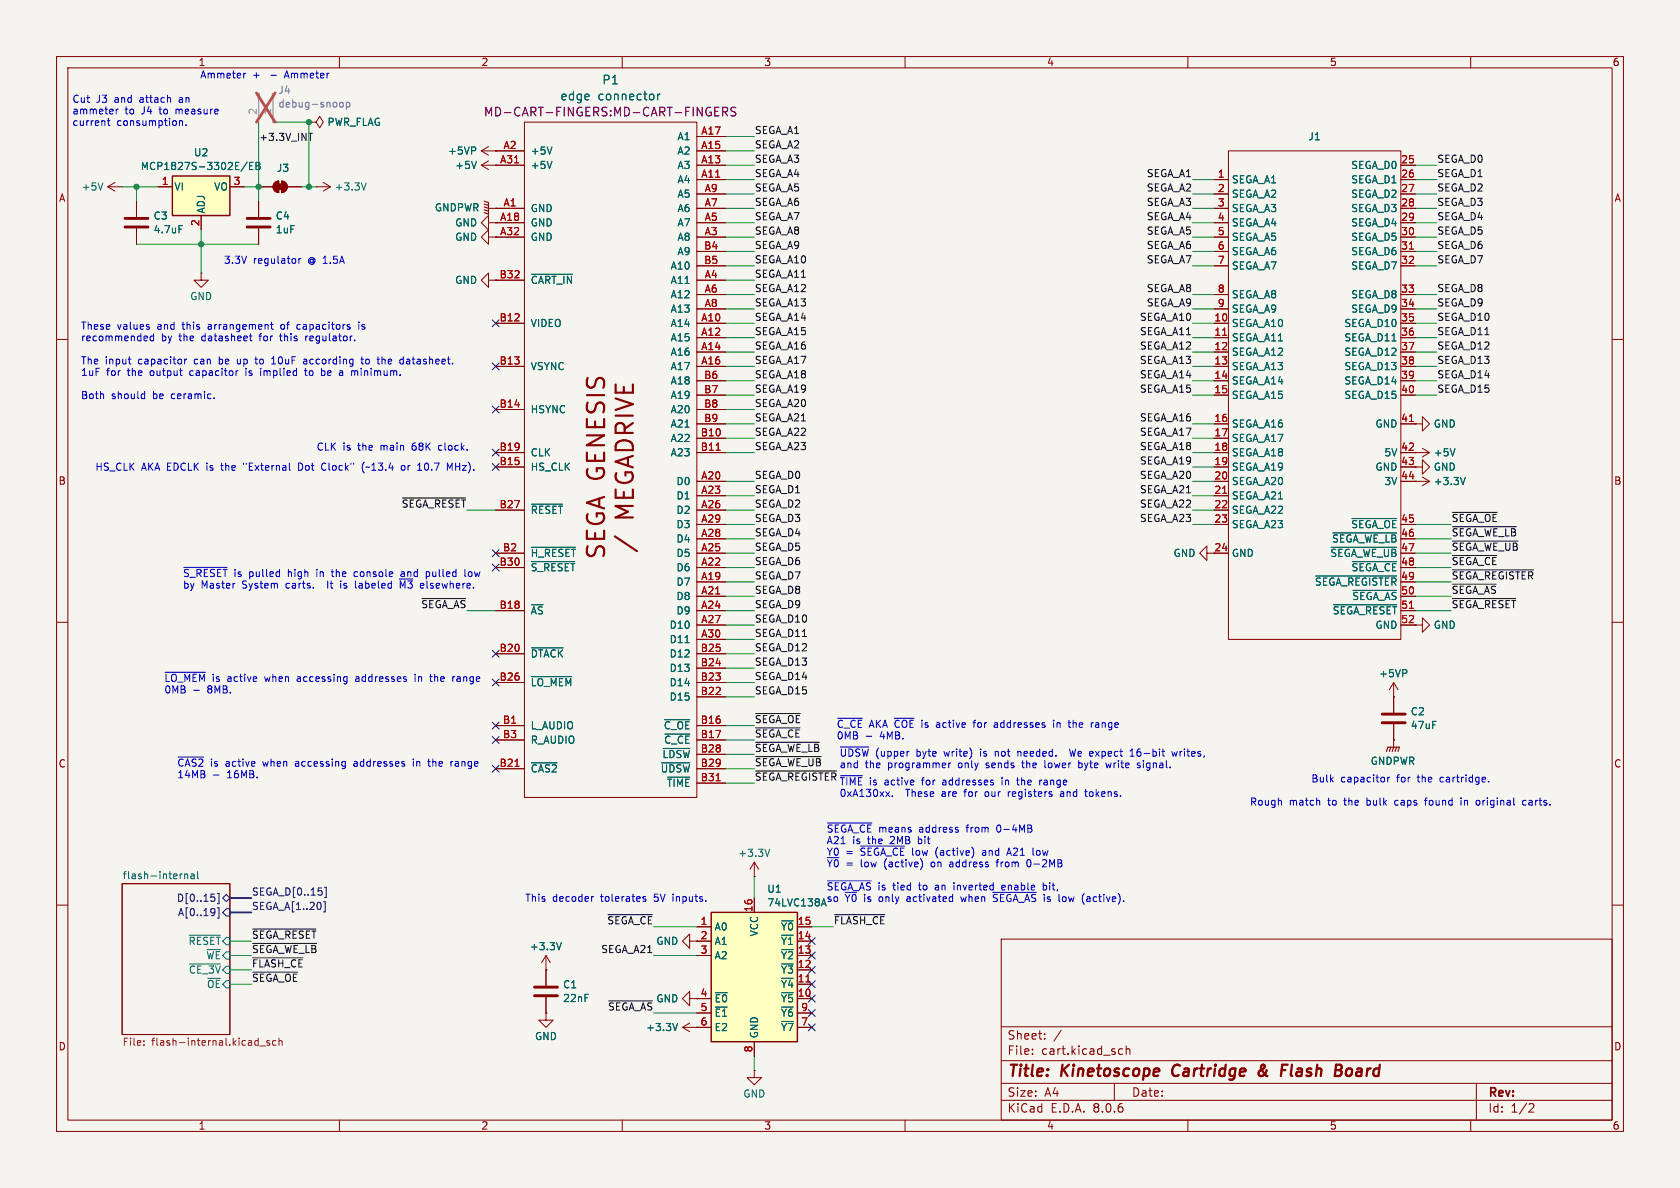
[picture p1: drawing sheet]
<svg xmlns="http://www.w3.org/2000/svg" width="297mm" height="210mm" viewBox="0 0 297 210" stroke-linecap="round" stroke-linejoin="round" font-family="sans-serif">
<defs><g id="words">
<g font-size="4.2" fill="#840000">
<text x="112.6" y="91.9" transform="rotate(-90 112.6 91.9)">MEGADRIVE</text>
<text x="107.5" y="99.1" transform="rotate(-90 107.5 99.1)">SEGA GENESIS</text>
</g>
<g font-size="2.8" fill="#840000">
<text x="178" y="190.9">Title:</text>
<text x="187.7" y="190.9">Kinetoscope</text>
<text x="208.1" y="190.9">Cartridge</text>
<text x="224.1" y="190.9">&amp;</text>
<text x="228.9" y="190.9">Flash</text>
<text x="239.2" y="190.9">Board</text>
</g>
<g font-size="2.1" fill="#840084">
<text x="99" y="18">edge</text>
<text x="85.4" y="20.8">MD-CART-FINGERS:MD-CART-FINGERS</text>
</g>
<g font-size="2.1" fill="#006464">
<text x="105.7" y="18">connector</text>
<text x="106.4" y="15.1">P1</text>
</g>
<g font-size="2.1" fill="#840000">
<text x="178" y="184">Sheet:</text>
<text x="178" y="186.7">File:</text>
<text x="184.1" y="186.7">cart.kicad_sch</text>
<text x="178" y="196.9">KiCad</text>
<text x="178" y="194.1">Size:</text>
<text x="184.7" y="194.1">A4</text>
<text x="185.7" y="196.9">E.D.A.</text>
<text x="193.3" y="196.9">8.0.6</text>
<text x="200" y="194.1">Date:</text>
<text x="263" y="194.3">Rev:</text>
<text x="263" y="196.9">Id:</text>
<text x="267.1" y="196.9">1/2</text>
</g>
<g font-size="1.8" fill="#840000">
<text x="35" y="11.9">1</text>
<text x="85" y="11.9">2</text>
<text x="135" y="11.9">3</text>
<text x="185" y="11.9">4</text>
<text x="235" y="11.9">5</text>
<text x="285" y="11.9">6</text>
<text x="10.3" y="35.9">A</text>
<text x="285.3" y="35.9">A</text>
<text x="10.3" y="85.9">B</text>
<text x="285.3" y="85.9">B</text>
<text x="214.6" y="97.5">24</text>
<text x="10.3" y="135.9">C</text>
<text x="285.3" y="135.9">C</text>
<text x="123.8" y="166.1">2</text>
<text x="123.8" y="176.3">4</text>
<text x="10.3" y="185.9">D</text>
<text x="285.3" y="185.9">D</text>
<text x="35" y="199.9">1</text>
<text x="85" y="199.9">2</text>
<text x="135" y="199.9">3</text>
<text x="185" y="199.9">4</text>
<text x="235" y="199.9">5</text>
<text x="285" y="199.9">6</text>
</g>
<g font-size="1.8" fill="#0000c2">
<text x="35.3" y="14.1">Ammeter</text>
<text x="44.6" y="14.1">+</text>
<text x="50.2" y="14.1">Ammeter</text>
<text x="12.7" y="18.4">Cut</text>
<text x="12.7" y="20.4">ammeter</text>
<text x="12.7" y="22.5">current</text>
<text x="17" y="18.4">J3</text>
<text x="20.4" y="18.4">and</text>
<text x="20.6" y="22.5">consumption.</text>
<text x="22.1" y="20.4">to</text>
<text x="25" y="18.4">attach</text>
<text x="25.1" y="20.4">J4</text>
<text x="28.5" y="20.4">to</text>
<text x="31.5" y="20.4">measure</text>
<text x="32.1" y="18.4">an</text>
<text x="39.5" y="46.8">3.3V</text>
<text x="44.8" y="46.8">regulator</text>
<text x="54.6" y="46.8">@ 1.5A</text>
<text x="14.2" y="58.5">These</text>
<text x="20.7" y="58.5">values</text>
<text x="27.9" y="58.5">and</text>
<text x="32.6" y="58.5">this</text>
<text x="37.2" y="58.5">arrangement</text>
<text x="50.3" y="58.5">of</text>
<text x="53.4" y="58.5">capacitors</text>
<text x="64.4" y="58.5">is</text>
<text x="14.2" y="60.5">recommended</text>
<text x="14.2" y="64.6">The</text>
<text x="18.6" y="64.6">input</text>
<text x="24.5" y="64.6">capacitor</text>
<text x="28.5" y="60.5">by</text>
<text x="31.8" y="60.5">the</text>
<text x="34.6" y="64.6">can</text>
<text x="35.9" y="60.5">datasheet</text>
<text x="39.2" y="64.6">be</text>
<text x="42.6" y="64.6">up</text>
<text x="46" y="64.6">to</text>
<text x="46.4" y="60.5">for</text>
<text x="49.1" y="64.6">10uF</text>
<text x="50.2" y="60.5">this</text>
<text x="54.9" y="60.5">regulator.</text>
<text x="54.9" y="64.6">according</text>
<text x="65.4" y="64.6">to</text>
<text x="68.4" y="64.6">the</text>
<text x="72.6" y="64.6">datasheet.</text>
<text x="14.2" y="66.7">1uF</text>
<text x="14.2" y="70.8">Both</text>
<text x="18.8" y="66.7">for</text>
<text x="19.7" y="70.8">should</text>
<text x="22.7" y="66.7">the</text>
<text x="26.8" y="66.7">output</text>
<text x="27.1" y="70.8">be</text>
<text x="30.6" y="70.8">ceramic.</text>
<text x="34" y="66.7">capacitor</text>
<text x="44.1" y="66.7">is</text>
<text x="46.9" y="66.7">implied</text>
<text x="55" y="66.7">to</text>
<text x="58.1" y="66.7">be</text>
<text x="61.5" y="66.7">a</text>
<text x="63.8" y="66.7">minimum.</text>
<text x="16.8" y="83.4">HS_CLK</text>
<text x="25" y="83.4">AKA EDCLK</text>
<text x="36.8" y="83.4">is</text>
<text x="39.6" y="83.4">the</text>
<text x="43.7" y="83.4">&quot;External</text>
<text x="53.6" y="83.4">Dot</text>
<text x="55.9" y="79.9">CLK</text>
<text x="57.9" y="83.4">Clock&quot;</text>
<text x="60.6" y="79.9">is</text>
<text x="63.4" y="79.9">the</text>
<text x="65.3" y="83.4">(~13.4</text>
<text x="67.6" y="79.9">main</text>
<text x="72.4" y="83.4">or</text>
<text x="73.3" y="79.9">68K</text>
<text x="75.5" y="83.4">10.7</text>
<text x="78.2" y="79.9">clock.</text>
<text x="80.9" y="83.4">MHz).</text>
<text x="32.3" y="102.2">~{S_RESET}</text>
<text x="32.3" y="104.3">by</text>
<text x="35.5" y="104.3">Master</text>
<text x="41.4" y="102.2">is</text>
<text x="42.9" y="104.3">System</text>
<text x="44.2" y="102.2">pulled</text>
<text x="50.8" y="104.3">carts.</text>
<text x="51.2" y="102.2">high</text>
<text x="56.4" y="102.2">in</text>
<text x="58.6" y="104.3">It</text>
<text x="59.3" y="102.2">the</text>
<text x="61.1" y="104.3">is</text>
<text x="63.5" y="102.2">console</text>
<text x="63.9" y="104.3">labeled</text>
<text x="72" y="102.2">and</text>
<text x="72" y="104.3">~{M3}</text>
<text x="75.8" y="104.3">elsewhere.</text>
<text x="76.6" y="102.2">pulled</text>
<text x="83.6" y="102.2">low</text>
<text x="29" y="120.7">~{LO_MEM}</text>
<text x="29" y="122.8">0MB</text>
<text x="36.8" y="122.8">8MB.</text>
<text x="37.5" y="120.7">is</text>
<text x="40.3" y="120.7">active</text>
<text x="47.1" y="120.7">when</text>
<text x="53" y="120.7">accessing</text>
<text x="63.5" y="120.7">addresses</text>
<text x="74.2" y="120.7">in</text>
<text x="77.1" y="120.7">the</text>
<text x="81.3" y="120.7">range</text>
<text x="147.8" y="128.9">~{C_CE}</text>
<text x="147.8" y="130.9">0MB</text>
<text x="153.7" y="128.9">AKA ~{COE}</text>
<text x="155.7" y="130.9">4MB.</text>
<text x="163.2" y="128.9">is</text>
<text x="166" y="128.9">active</text>
<text x="172.8" y="128.9">for</text>
<text x="176.6" y="128.9">addresses</text>
<text x="187.3" y="128.9">in</text>
<text x="190.2" y="128.9">the</text>
<text x="194.3" y="128.9">range</text>
<text x="31.2" y="135.7">~{CAS2}</text>
<text x="31.2" y="137.8">14MB</text>
<text x="37.2" y="135.7">is</text>
<text x="40" y="135.7">active</text>
<text x="40.3" y="137.8">16MB.</text>
<text x="46.8" y="135.7">when</text>
<text x="52.7" y="135.7">accessing</text>
<text x="63.2" y="135.7">addresses</text>
<text x="73.9" y="135.7">in</text>
<text x="76.8" y="135.7">the</text>
<text x="80.9" y="135.7">range</text>
<text x="148.3" y="134">~{UDSW}</text>
<text x="148.3" y="136">and</text>
<text x="153" y="136">the</text>
<text x="154.8" y="134">(upper</text>
<text x="157.1" y="136">programmer</text>
<text x="162.1" y="134">byte</text>
<text x="167.2" y="134">write)</text>
<text x="169.7" y="136">only</text>
<text x="173.8" y="134">is</text>
<text x="174.8" y="136">sends</text>
<text x="176.6" y="134">not</text>
<text x="180.8" y="134">needed.</text>
<text x="181.4" y="136">the</text>
<text x="185.5" y="136">lower</text>
<text x="190.4" y="134">We expect</text>
<text x="191.7" y="136">byte</text>
<text x="196.8" y="136">write</text>
<text x="201.5" y="134">16-bit</text>
<text x="202.5" y="136">signal.</text>
<text x="209.1" y="134">writes,</text>
<text x="148.3" y="139">~{TIME}</text>
<text x="148.3" y="141.1">0xA130xx.</text>
<text x="153.7" y="139">is</text>
<text x="156.5" y="139">active</text>
<text x="160.3" y="141.1">These</text>
<text x="163.3" y="139">for</text>
<text x="166.8" y="141.1">are</text>
<text x="167.1" y="139">addresses</text>
<text x="171" y="141.1">for</text>
<text x="174.8" y="141.1">our</text>
<text x="177.8" y="139">in</text>
<text x="179.1" y="141.1">registers</text>
<text x="180.7" y="139">the</text>
<text x="184.8" y="139">range</text>
<text x="188.5" y="141.1">and</text>
<text x="193.1" y="141.1">tokens.</text>
<text x="220.9" y="142.6">Rough</text>
<text x="227.9" y="142.6">match</text>
<text x="231.7" y="138.5">Bulk</text>
<text x="234.9" y="142.6">to</text>
<text x="237" y="138.5">capacitor</text>
<text x="237.9" y="142.6">the</text>
<text x="242.1" y="142.6">bulk</text>
<text x="247.1" y="138.5">for</text>
<text x="247.2" y="142.6">caps</text>
<text x="250.9" y="138.5">the</text>
<text x="252.8" y="142.6">found</text>
<text x="255" y="138.5">cartridge.</text>
<text x="259.3" y="142.6">in</text>
<text x="262.2" y="142.6">original</text>
<text x="270.7" y="142.6">carts.</text>
<text x="146" y="147.4">~{SEGA_CE}</text>
<text x="146" y="149.4">A21</text>
<text x="150.7" y="149.4">is</text>
<text x="153.5" y="149.4">the</text>
<text x="155.3" y="147.4">means</text>
<text x="157.7" y="149.4">2MB</text>
<text x="162.6" y="147.4">address</text>
<text x="162.8" y="149.4">bit</text>
<text x="171.2" y="147.4">from</text>
<text x="176.7" y="147.4">0-4MB</text>
<text x="146" y="151.5">Y0</text>
<text x="146" y="153.5">~{Y0}</text>
<text x="149.5" y="151.5">=</text>
<text x="149.5" y="153.5">=</text>
<text x="152.3" y="151.5">~{SEGA_CE}</text>
<text x="152.3" y="153.5">low</text>
<text x="156.6" y="153.5">(active)</text>
<text x="161.5" y="151.5">low</text>
<text x="165.1" y="153.5">on</text>
<text x="165.9" y="151.5">(active)</text>
<text x="168.5" y="153.5">address</text>
<text x="174.3" y="151.5">and</text>
<text x="177.1" y="153.5">from</text>
<text x="179" y="151.5">A21</text>
<text x="182.6" y="153.5">0-2MB</text>
<text x="183.6" y="151.5">low</text>
<text x="92.7" y="159.6">This</text>
<text x="97.7" y="159.6">decoder</text>
<text x="106.3" y="159.6">tolerates</text>
<text x="115.9" y="159.6">5V</text>
<text x="119.4" y="159.6">inputs.</text>
<text x="146" y="157.6">~{SEGA_AS}</text>
<text x="149.4" y="159.7">~{Y0}</text>
<text x="152.9" y="159.7">is</text>
<text x="155.2" y="157.6">is</text>
<text x="155.7" y="159.7">only</text>
<text x="158" y="157.6">tied</text>
<text x="160.8" y="159.7">activated</text>
<text x="162.7" y="157.6">to</text>
<text x="165.8" y="157.6">an</text>
<text x="169.3" y="157.6">inverted</text>
<text x="170.6" y="159.7">when</text>
<text x="176.5" y="159.7">~{SEGA_AS}</text>
<text x="178" y="157.6">enable</text>
<text x="185.5" y="157.6">bit,</text>
<text x="185.6" y="159.7">is</text>
<text x="188.4" y="159.7">low</text>
<text x="192.8" y="159.7">(active).</text>
</g>
<g font-size="1.8" fill="#939391">
<text x="49.1" y="16.8">J4</text>
<text x="49.1" y="19.2">debug-snoop</text>
</g>
<g font-size="1.8" fill="#a5a4a2">
<text x="45.5" y="20.4" transform="rotate(-90 45.5 20.4)">2</text>
<text x="48" y="20.4" transform="rotate(-90 48 20.4)">1</text>
</g>
<g font-size="1.8" fill="#006464">
<text x="57.8" y="22.5">PWR_FLAG</text>
<text x="34.2" y="27.8">U2</text>
<text x="79.1" y="27.5">+5VP</text>
<text x="93.7" y="27.5">+5V</text>
<text x="119.7" y="27.5">A2</text>
<text x="119.7" y="25">A1</text>
<text x="231.2" y="25">J1</text>
<text x="14.3" y="33.9">+5V</text>
<text x="24.8" y="30.3">MCP1827S-3302E/EB</text>
<text x="30.7" y="33.9">VI</text>
<text x="37.8" y="33.9">VO</text>
<text x="48.8" y="30.6">J3</text>
<text x="59.1" y="33.9">+3.3V</text>
<text x="80.4" y="30.1">+5V</text>
<text x="93.7" y="30.1">+5V</text>
<text x="119.7" y="32.6">A4</text>
<text x="119.7" y="30.1">A3</text>
<text x="119.7" y="35.2">A5</text>
<text x="217.7" y="32.6">SEGA_A1</text>
<text x="217.7" y="35.2">SEGA_A2</text>
<text x="238.8" y="30.1">SEGA_D0</text>
<text x="238.8" y="32.6">SEGA_D1</text>
<text x="238.8" y="35.2">SEGA_D2</text>
<text x="27.1" y="39">C3</text>
<text x="27.1" y="41.4">4.7uF</text>
<text x="36.4" y="37.8" transform="rotate(-90 36.4 37.8)">ADJ</text>
<text x="48.7" y="39">C4</text>
<text x="48.7" y="41.4">1uF</text>
<text x="76.8" y="37.6">GNDPWR</text>
<text x="80.4" y="40.2">GND</text>
<text x="93.7" y="37.7">GND</text>
<text x="93.7" y="40.2">GND</text>
<text x="119.7" y="40.2">A7</text>
<text x="119.7" y="37.7">A6</text>
<text x="217.7" y="37.7">SEGA_A3</text>
<text x="217.7" y="40.2">SEGA_A4</text>
<text x="238.8" y="37.7">SEGA_D3</text>
<text x="238.8" y="40.2">SEGA_D4</text>
<text x="80.4" y="42.8">GND</text>
<text x="93.7" y="42.8">GND</text>
<text x="118.5" y="47.9">A10</text>
<text x="119.7" y="42.8">A8</text>
<text x="119.7" y="45.3">A9</text>
<text x="217.7" y="42.8">SEGA_A5</text>
<text x="217.7" y="45.3">SEGA_A6</text>
<text x="217.7" y="47.9">SEGA_A7</text>
<text x="238.8" y="42.8">SEGA_D5</text>
<text x="238.8" y="45.3">SEGA_D6</text>
<text x="238.8" y="47.9">SEGA_D7</text>
<text x="33.5" y="53.3">GND</text>
<text x="80.4" y="50.4">GND</text>
<text x="93.7" y="50.4">~{CART_IN}</text>
<text x="118.5" y="50.4">A11</text>
<text x="118.5" y="52.9">A12</text>
<text x="217.7" y="52.9">SEGA_A8</text>
<text x="238.8" y="52.9">SEGA_D8</text>
<text x="93.7" y="58">VIDEO</text>
<text x="118.5" y="58">A14</text>
<text x="118.5" y="55.5">A13</text>
<text x="217.7" y="58">SEGA_A10</text>
<text x="217.7" y="55.5">SEGA_A9</text>
<text x="237.6" y="58">SEGA_D10</text>
<text x="238.8" y="55.5">SEGA_D9</text>
<text x="93.7" y="65.6">VSYNC</text>
<text x="118.5" y="60.6">A15</text>
<text x="118.5" y="63.1">A16</text>
<text x="118.5" y="65.6">A17</text>
<text x="217.7" y="60.6">SEGA_A11</text>
<text x="217.7" y="63.1">SEGA_A12</text>
<text x="217.7" y="65.6">SEGA_A13</text>
<text x="237.6" y="60.6">SEGA_D11</text>
<text x="237.6" y="63.1">SEGA_D12</text>
<text x="237.6" y="65.6">SEGA_D13</text>
<text x="118.5" y="68.2">A18</text>
<text x="118.5" y="70.7">A19</text>
<text x="217.7" y="68.2">SEGA_A14</text>
<text x="217.7" y="70.7">SEGA_A15</text>
<text x="237.6" y="68.2">SEGA_D14</text>
<text x="237.6" y="70.7">SEGA_D15</text>
<text x="93.7" y="73.3">HSYNC</text>
<text x="118.5" y="73.3">A20</text>
<text x="118.5" y="75.8">A21</text>
<text x="217.7" y="75.8">SEGA_A16</text>
<text x="243.1" y="75.8">GND</text>
<text x="253.4" y="75.8">GND</text>
<text x="93.7" y="83.4">HS_CLK</text>
<text x="93.7" y="80.9">CLK</text>
<text x="118.5" y="78.3">A22</text>
<text x="118.5" y="80.9">A23</text>
<text x="217.7" y="78.3">SEGA_A17</text>
<text x="217.7" y="80.9">SEGA_A18</text>
<text x="217.7" y="83.4">SEGA_A19</text>
<text x="243.1" y="83.4">GND</text>
<text x="244.6" y="80.9">5V</text>
<text x="253.4" y="83.4">GND</text>
<text x="253.4" y="80.9">+5V</text>
<text x="119.5" y="86">D0</text>
<text x="119.5" y="88.5">D1</text>
<text x="217.7" y="86">SEGA_A20</text>
<text x="217.7" y="88.5">SEGA_A21</text>
<text x="244.6" y="86">3V</text>
<text x="253.4" y="86">+3.3V</text>
<text x="93.7" y="91">~{RESET}</text>
<text x="119.5" y="91">D2</text>
<text x="119.5" y="93.6">D3</text>
<text x="217.7" y="91">SEGA_A22</text>
<text x="217.7" y="93.6">SEGA_A23</text>
<text x="238.8" y="93.6">~{SEGA_OE}</text>
<text x="93.7" y="98.7">~{H_RESET}</text>
<text x="93.7" y="101.2">~{S_RESET}</text>
<text x="119.5" y="101.2">D6</text>
<text x="119.5" y="98.7">D5</text>
<text x="119.5" y="96.1">D4</text>
<text x="207.4" y="98.7">GND</text>
<text x="217.7" y="98.7">GND</text>
<text x="235.1" y="98.7">~{SEGA_WE_UB}</text>
<text x="235.4" y="96.1">~{SEGA_WE_LB}</text>
<text x="238.8" y="101.2">~{SEGA_CE}</text>
<text x="119.5" y="103.7">D7</text>
<text x="119.5" y="106.3">D8</text>
<text x="232.4" y="103.7">~{SEGA_REGISTER}</text>
<text x="239" y="106.3">~{SEGA_AS}</text>
<text x="93.7" y="108.8">~{AS}</text>
<text x="118.3" y="111.4">D10</text>
<text x="118.3" y="113.9">D11</text>
<text x="119.5" y="108.8">D9</text>
<text x="243.1" y="111.4">GND</text>
<text x="253.4" y="111.4">GND</text>
<text x="93.7" y="116.4">~{DTACK}</text>
<text x="118.3" y="119">D13</text>
<text x="118.3" y="116.4">D12</text>
<text x="243.7" y="119.9">+5VP</text>
<text x="93.7" y="121.5">~{LO_MEM}</text>
<text x="118.3" y="124.1">D15</text>
<text x="118.3" y="121.5">D14</text>
<text x="93.7" y="129.1">L_AUDIO</text>
<text x="93.7" y="131.7">R_AUDIO</text>
<text x="117.3" y="129.1">~{C_OE}</text>
<text x="117.3" y="131.7">~{C_CE}</text>
<text x="249.3" y="126.7">C2</text>
<text x="249.3" y="129.1">47uF</text>
<text x="93.7" y="136.8">~{CAS2}</text>
<text x="116.7" y="136.8">~{UDSW}</text>
<text x="117" y="134.2">~{LDSW}</text>
<text x="242.2" y="135.4">GNDPWR</text>
<text x="117.8" y="139.3">~{TIME}</text>
<text x="21.6" y="155.5">flash-internal</text>
<text x="130.4" y="151.7">+3.3V</text>
<text x="135.6" y="158">U1</text>
<text x="135.6" y="160.4">74LVC138A</text>
<text x="146" y="159.7">so</text>
<text x="33.2" y="167.2">~{RESET}</text>
<text x="115.9" y="167.2">GND</text>
<text x="126.2" y="164.7">A0</text>
<text x="126.2" y="167.2">A1</text>
<text x="134.2" y="165.6" transform="rotate(-90 134.2 165.6)">VCC</text>
<text x="138" y="167.2">~{Y1}</text>
<text x="138" y="164.7">~{Y0}</text>
<text x="33.3" y="172.3">~{CE_3V}</text>
<text x="36.4" y="169.8">~{WE}</text>
<text x="93.6" y="168.2">+3.3V</text>
<text x="126.2" y="169.8">A2</text>
<text x="138" y="172.3">~{Y3}</text>
<text x="138" y="169.8">~{Y2}</text>
<text x="36.5" y="174.9">~{OE}</text>
<text x="99.5" y="174.9">C1</text>
<text x="99.5" y="177.3">22nF</text>
<text x="115.9" y="177.4">GND</text>
<text x="126.2" y="177.4">~{E0}</text>
<text x="126.2" y="179.9">~{E1}</text>
<text x="138" y="177.4">~{Y5}</text>
<text x="138" y="174.9">~{Y4}</text>
<text x="138" y="179.9">~{Y6}</text>
<text x="94.5" y="184.1">GND</text>
<text x="114.1" y="182.5">+3.3V</text>
<text x="126.2" y="182.5">E2</text>
<text x="134.2" y="183.6" transform="rotate(-90 134.2 183.6)">GND</text>
<text x="138" y="182.5">~{Y7}</text>
<text x="131.3" y="194.2">GND</text>
</g>
<g font-size="1.8" fill="#a90000">
<text x="123.9" y="23.9">A17</text>
<text x="88.3" y="29">A31</text>
<text x="88.9" y="26.4">A2</text>
<text x="123.9" y="29">A13</text>
<text x="123.9" y="26.4">A15</text>
<text x="247.6" y="29">25</text>
<text x="28.5" y="32.8">1</text>
<text x="41.2" y="32.8">3</text>
<text x="123.9" y="31.5">A11</text>
<text x="124.5" y="34">A9</text>
<text x="215.2" y="31.5">1</text>
<text x="215.2" y="34">2</text>
<text x="247.6" y="31.5">26</text>
<text x="247.6" y="34">27</text>
<text x="35.3" y="40.1" transform="rotate(-90 35.3 40.1)">2</text>
<text x="88.3" y="39.1">A18</text>
<text x="88.3" y="41.7">A32</text>
<text x="88.9" y="36.6">A1</text>
<text x="124.5" y="41.7">A3</text>
<text x="124.5" y="39.1">A5</text>
<text x="124.5" y="36.6">A7</text>
<text x="215.2" y="36.6">3</text>
<text x="215.2" y="39.1">4</text>
<text x="215.2" y="41.7">5</text>
<text x="247.6" y="36.6">28</text>
<text x="247.6" y="39.1">29</text>
<text x="247.6" y="41.7">30</text>
<text x="124.4" y="44.2">B4</text>
<text x="124.4" y="46.7">B5</text>
<text x="215.2" y="44.2">6</text>
<text x="215.2" y="46.7">7</text>
<text x="247.6" y="44.2">31</text>
<text x="247.6" y="46.7">32</text>
<text x="88.2" y="49.3">B32</text>
<text x="124.5" y="49.3">A4</text>
<text x="124.5" y="51.8">A6</text>
<text x="215.2" y="51.8">8</text>
<text x="247.6" y="51.8">33</text>
<text x="88.2" y="56.9">B12</text>
<text x="123.9" y="56.9">A10</text>
<text x="123.9" y="59.4">A12</text>
<text x="124.5" y="54.4">A8</text>
<text x="214.6" y="56.9">10</text>
<text x="214.6" y="59.4">11</text>
<text x="215.2" y="54.4">9</text>
<text x="247.6" y="54.4">34</text>
<text x="247.6" y="56.9">35</text>
<text x="247.6" y="59.4">36</text>
<text x="88.2" y="64.5">B13</text>
<text x="123.9" y="62">A14</text>
<text x="123.9" y="64.5">A16</text>
<text x="214.6" y="62">12</text>
<text x="214.6" y="64.5">13</text>
<text x="247.6" y="62">37</text>
<text x="247.6" y="64.5">38</text>
<text x="124.4" y="67.1">B6</text>
<text x="124.4" y="69.6">B7</text>
<text x="214.6" y="67.1">14</text>
<text x="214.6" y="69.6">15</text>
<text x="247.6" y="67.1">39</text>
<text x="247.6" y="69.6">40</text>
<text x="88.2" y="72.1">B14</text>
<text x="123.8" y="77.2">B10</text>
<text x="124.4" y="72.1">B8</text>
<text x="124.4" y="74.7">B9</text>
<text x="214.6" y="74.7">16</text>
<text x="214.6" y="77.2">17</text>
<text x="247.6" y="74.7">41</text>
<text x="88.2" y="82.3">B15</text>
<text x="88.2" y="79.8">B19</text>
<text x="123.8" y="79.8">B11</text>
<text x="214.6" y="79.8">18</text>
<text x="214.6" y="82.3">19</text>
<text x="247.6" y="79.8">42</text>
<text x="247.6" y="82.3">43</text>
<text x="88.2" y="89.9">B27</text>
<text x="123.9" y="84.8">A20</text>
<text x="123.9" y="87.4">A23</text>
<text x="123.9" y="89.9">A26</text>
<text x="214.6" y="84.8">20</text>
<text x="214.6" y="87.4">21</text>
<text x="214.6" y="89.9">22</text>
<text x="247.6" y="84.8">44</text>
<text x="123.9" y="95">A28</text>
<text x="123.9" y="92.5">A29</text>
<text x="214.6" y="92.5">23</text>
<text x="247.6" y="92.5">45</text>
<text x="247.6" y="95">46</text>
<text x="88.2" y="100.1">B30</text>
<text x="88.8" y="97.5">B2</text>
<text x="123.9" y="100.1">A22</text>
<text x="123.9" y="97.5">A25</text>
<text x="247.6" y="97.5">47</text>
<text x="247.6" y="100.1">48</text>
<text x="88.2" y="107.7">B18</text>
<text x="123.9" y="102.6">A19</text>
<text x="123.9" y="105.2">A21</text>
<text x="123.9" y="107.7">A24</text>
<text x="247.6" y="102.6">49</text>
<text x="247.6" y="105.2">50</text>
<text x="247.6" y="107.7">51</text>
<text x="123.9" y="110.2">A27</text>
<text x="123.9" y="112.8">A30</text>
<text x="235.5" y="108.8">~{SEGA_RESET}</text>
<text x="247.6" y="110.2">52</text>
<text x="88.2" y="115.3">B20</text>
<text x="123.8" y="117.9">B24</text>
<text x="123.8" y="115.3">B25</text>
<text x="88.2" y="120.4">B26</text>
<text x="123.8" y="122.9">B22</text>
<text x="123.8" y="120.4">B23</text>
<text x="88.8" y="128">B1</text>
<text x="88.8" y="130.6">B3</text>
<text x="123.8" y="128">B16</text>
<text x="123.8" y="130.6">B17</text>
<text x="88.2" y="135.6">B21</text>
<text x="123.8" y="133.1">B28</text>
<text x="123.8" y="135.6">B29</text>
<text x="123.8" y="138.2">B31</text>
<text x="133.1" y="161.3" transform="rotate(-90 133.1 161.3)">16</text>
<text x="123.8" y="163.6">1</text>
<text x="140.9" y="166.1">14</text>
<text x="140.9" y="163.6">15</text>
<text x="123.8" y="168.7">3</text>
<text x="140.9" y="173.7">11</text>
<text x="140.9" y="171.2">12</text>
<text x="140.9" y="168.7">13</text>
<text x="123.8" y="178.8">5</text>
<text x="140.9" y="176.3">10</text>
<text x="141.5" y="178.8">9</text>
<text x="123.8" y="181.4">6</text>
<text x="141.5" y="181.4">7</text>
<text x="133.1" y="186.1" transform="rotate(-90 133.1 186.1)">8</text>
</g>
<g font-size="1.8" fill="#0f0f0f">
<text x="133.3" y="23.8">SEGA_A1</text>
<text x="45.7" y="25">+3.3V_INT</text>
<text x="133.3" y="26.3">SEGA_A2</text>
<text x="133.3" y="28.9">SEGA_A3</text>
<text x="254" y="28.9">SEGA_D0</text>
<text x="133.3" y="31.4">SEGA_A4</text>
<text x="133.3" y="33.9">SEGA_A5</text>
<text x="202.6" y="33.9">SEGA_A2</text>
<text x="202.6" y="31.4">SEGA_A1</text>
<text x="254" y="31.4">SEGA_D1</text>
<text x="254" y="33.9">SEGA_D2</text>
<text x="133.3" y="41.6">SEGA_A8</text>
<text x="133.3" y="39">SEGA_A7</text>
<text x="133.3" y="36.5">SEGA_A6</text>
<text x="202.6" y="39">SEGA_A4</text>
<text x="202.6" y="41.6">SEGA_A5</text>
<text x="202.6" y="36.5">SEGA_A3</text>
<text x="254" y="39">SEGA_D4</text>
<text x="254" y="36.5">SEGA_D3</text>
<text x="254" y="41.6">SEGA_D5</text>
<text x="133.3" y="44.1">SEGA_A9</text>
<text x="133.3" y="46.6">SEGA_A10</text>
<text x="202.6" y="46.6">SEGA_A7</text>
<text x="202.6" y="44.1">SEGA_A6</text>
<text x="254" y="46.6">SEGA_D7</text>
<text x="254" y="44.1">SEGA_D6</text>
<text x="133.3" y="49.2">SEGA_A11</text>
<text x="133.3" y="51.7">SEGA_A12</text>
<text x="202.6" y="51.7">SEGA_A8</text>
<text x="254" y="51.7">SEGA_D8</text>
<text x="133.3" y="59.3">SEGA_A15</text>
<text x="133.3" y="56.8">SEGA_A14</text>
<text x="133.3" y="54.3">SEGA_A13</text>
<text x="201.4" y="59.3">SEGA_A11</text>
<text x="201.4" y="56.8">SEGA_A10</text>
<text x="202.6" y="54.3">SEGA_A9</text>
<text x="254" y="54.3">SEGA_D9</text>
<text x="254" y="56.8">SEGA_D10</text>
<text x="254" y="59.3">SEGA_D11</text>
<text x="133.3" y="61.9">SEGA_A16</text>
<text x="133.3" y="64.4">SEGA_A17</text>
<text x="201.4" y="61.9">SEGA_A12</text>
<text x="201.4" y="64.4">SEGA_A13</text>
<text x="254" y="64.4">SEGA_D13</text>
<text x="254" y="61.9">SEGA_D12</text>
<text x="133.3" y="69.5">SEGA_A19</text>
<text x="133.3" y="67">SEGA_A18</text>
<text x="201.4" y="67">SEGA_A14</text>
<text x="201.4" y="69.5">SEGA_A15</text>
<text x="254" y="69.5">SEGA_D15</text>
<text x="254" y="67">SEGA_D14</text>
<text x="133.3" y="74.6">SEGA_A21</text>
<text x="133.3" y="72">SEGA_A20</text>
<text x="133.3" y="77.1">SEGA_A22</text>
<text x="201.4" y="77.1">SEGA_A17</text>
<text x="201.4" y="74.6">SEGA_A16</text>
<text x="133.3" y="79.7">SEGA_A23</text>
<text x="201.4" y="82.2">SEGA_A19</text>
<text x="201.4" y="79.7">SEGA_A18</text>
<text x="70.9" y="89.8">~{SEGA_RESET}</text>
<text x="133.3" y="87.3">SEGA_D1</text>
<text x="133.3" y="89.8">SEGA_D2</text>
<text x="133.3" y="84.7">SEGA_D0</text>
<text x="201.4" y="87.3">SEGA_A21</text>
<text x="201.4" y="84.7">SEGA_A20</text>
<text x="201.4" y="89.8">SEGA_A22</text>
<text x="133.3" y="92.4">SEGA_D3</text>
<text x="133.3" y="94.9">SEGA_D4</text>
<text x="201.4" y="92.4">SEGA_A23</text>
<text x="256.5" y="94.9">~{SEGA_WE_LB}</text>
<text x="256.5" y="92.4">~{SEGA_OE}</text>
<text x="133.3" y="100">SEGA_D6</text>
<text x="133.3" y="97.4">SEGA_D5</text>
<text x="256.5" y="100">~{SEGA_CE}</text>
<text x="256.5" y="97.4">~{SEGA_WE_UB}</text>
<text x="74.4" y="107.6">~{SEGA_AS}</text>
<text x="133.3" y="102.5">SEGA_D7</text>
<text x="133.3" y="107.6">SEGA_D9</text>
<text x="133.3" y="105.1">SEGA_D8</text>
<text x="256.5" y="105.1">~{SEGA_AS}</text>
<text x="256.5" y="107.6">~{SEGA_RESET}</text>
<text x="256.5" y="102.5">~{SEGA_REGISTER}</text>
<text x="133.3" y="112.7">SEGA_D11</text>
<text x="133.3" y="110.1">SEGA_D10</text>
<text x="133.3" y="115.2">SEGA_D12</text>
<text x="133.3" y="117.8">SEGA_D13</text>
<text x="133.3" y="120.3">SEGA_D14</text>
<text x="133.3" y="122.8">SEGA_D15</text>
<text x="133.3" y="130.5">~{SEGA_CE}</text>
<text x="133.3" y="127.9">~{SEGA_OE}</text>
<text x="133.3" y="135.5">~{SEGA_WE_UB}</text>
<text x="133.3" y="133">~{SEGA_WE_LB}</text>
<text x="133.3" y="138.1">~{SEGA_REGISTER}</text>
<text x="44.4" y="166">~{SEGA_RESET}</text>
<text x="107.3" y="163.5">~{SEGA_CE}</text>
<text x="147.3" y="163.5">~{FLASH_CE}</text>
<text x="44.4" y="173.6">~{SEGA_OE}</text>
<text x="44.4" y="168.6">~{SEGA_WE_LB}</text>
<text x="44.4" y="171.1">~{FLASH_CE}</text>
<text x="106.2" y="168.6">SEGA_A21</text>
<text x="107.4" y="178.7">~{SEGA_AS}</text>
</g>
<g font-size="1.8" fill="#000084">
<text x="31.2" y="159.6">D[0..15]</text>
<text x="44.4" y="158.4">SEGA_D[0..15]</text>
<text x="44.4" y="160.9">SEGA_A[1..20]</text>
<text x="31.4" y="162.2">A[0..19]</text>
</g>
<g font-size="1.8" fill="#725600">
<text x="21.6" y="185.2">File:</text>
<text x="26.8" y="185.2">flash-internal.kicad_sch</text>
</g>
</g></defs>
<path d="M0 0h297v210h-297z" fill="#f5f4ef" stroke="#f5f4ef" stroke-width=".18"/>
<g fill="none" stroke="#840000" stroke-width=".18">
<path d="M10 10h277v190h-277zM12 12h273v186h-273zM60 10v2M110 10v2M160 10v2M210 10v2M260 10v2M45.7 35.6v2.8M45.7 33h2.6M48.6 32.3l.7-.3v2a1.02 1.02 0 0 1-1-.6 1.02 1.02 0 0 1 .3-1.1zM49.8 32a1.02 1.02 0 0 1 1 1 1.02 1.02 0 0 1-1 1zM50.8 33h2.5"/>
<path d="M54.6 21.6h1.3l.6-1 .6 1-.6 1-.6-1M54.6 21.6h.1M55.9 33h.1M55.9 33h2.5M57.1 32.3l1.3 .7M58.4 33l-1.3 .8M87.6 36.8h5.1M87.6 29.2h5.1M87.6 26.7h5.1M87.6 39.4h5.1M92.7 21.6h30.5v119.4h-30.5zM123.2 36.8h5.1"/>
<path d="M123.2 31.8h5.1M123.2 29.2h5.1M123.2 26.7h5.1M123.2 24.1h5.1M123.2 39.4h5.1M123.2 34.3h5.1M10 60h2M45.7 40.4v2.8M87.6 57.2h5.1M87.6 41.9h5.1M87.6 49.5h5.1M123.2 57.2h5.1"/>
<path d="M123.2 59.7h5.1M123.2 41.9h5.1M123.2 49.5h5.1M123.2 52.1h5.1M123.2 54.6h5.1M123.2 44.5h5.1M123.2 47h5.1M285 60h2M87.6 64.8h5.1M87.6 72.4h5.1M123.2 62.2h5.1M123.2 64.8h5.1"/>
<path d="M123.2 77.5h5.1M123.2 72.4h5.1M123.2 67.3h5.1M123.2 69.9h5.1M123.2 74.9h5.1M250.2 74.9h1.3v-1.2l1.2 1.2-1.2 1.3v-1.3M250.2 74.9h.1M251.5 79.2l1.2 .8M87.6 97.8h5.1M87.6 90.2h5.1M87.6 80h5.1M87.6 82.6h5.1"/>
<path d="M123.2 85.1h5.1M123.2 87.6h5.1M123.2 97.8h5.1M123.2 90.2h5.1M123.2 95.3h5.1M123.2 92.7h5.1M123.2 80h5.1M250.2 82.6h1.3v-1.3l1.2 1.3-1.2 1.2v-1.2M250.2 82.6h.1M250.2 80h.1M250.2 85.1h.1M250.2 85.1h2.5"/>
<path d="M250.2 80h2.5M251.5 84.3l1.2 .8M252.7 80l-1.2 .8M252.7 85.1l-1.2 .8M10 110h2M87.6 100.3h5.1M87.6 108h5.1M87.6 115.6h5.1M123.2 102.9h5.1M123.2 105.4h5.1M123.2 100.3h5.1M123.2 108h5.1"/>
<path d="M123.2 110.5h5.1M123.2 113h5.1M123.2 115.6h5.1M123.2 118.1h5.1M250.2 110.5h1.3v-1.3l1.2 1.3-1.2 1.3v-1.3M250.2 110.5h.1M285 110h2M87.6 128.3h5.1M87.6 130.8h5.1M87.6 135.9h5.1M87.6 120.7h5.1M123.2 128.3h5.1"/>
<path d="M123.2 130.8h5.1M123.2 135.9h5.1M123.2 123.2h5.1M123.2 120.7h5.1M123.2 133.4h5.1M123.2 138.4h5.1M246.4 130.8h.1M246.4 123.2h.1M246.4 120.7v5.3M246.4 128v4.1M246.4 120.7l-.8 1.2M246.4 120.7l.7 1.2"/>
<path d="M10 160h2M21.6 156.2h19v26.7h-19zM133.3 154.9h.1M133.3 152.4l-.7 1.3M133.3 152.4v2.5M133.3 152.4l.8 1.3M285 160h2M96.5 171.5h.1M96.5 168.9l-.7 1.3M96.5 168.9v2.6M96.5 168.9l.8 1.3M121.9 176.5v-1.2l-1.3 1.2 1.3 1.3v-1.3h1.3"/>
<path d="M177 166h108v32h-108zM60 198v2M110 198v2M120.6 181.6l1.3 .8M120.6 181.6h2.6M121.9 180.8l-1.3 .8M123.2 181.6h.1M133.3 189.2v1.3h1.3l-1.3 1.3-1.2-1.3h1.2M133.3 189.2h.1M160 198v2M177 194.5h108M177 191.5h108"/>
<path d="M177 187.5h108M177 181.5h108M182.5 186.3v.1M182.5 185.5v.1M184.7 183.6v.1M184.7 182.8v.1M187.6 182.1l-1.3 2M197 191.5v3M198 185.4l.5 .1M198.5 186.3l-.5 .1M199.1 185.5l.2-.1 .4 .1v.9M199.1 184.9v1.5"/>
<path d="M210 198v2M260 198v2M261 191.5v6.5M270.5 195.1l.5 .1 .2 .3-1 1.1h1"/>
</g>
<path d="M207.5 188.5a1.27 1.27 0 0 0 0 1.6M223.5 188.8l-.7 .5a.52 .52 0 0 0-.2 .8 .52 .52 0 0 0 .8-.1M223.5 188.3l-.1-.1a.41 .41 0 0 0-.5 .5l.6 1.1M226.6 189.2h.6M226.7 188.2h.9M237.1 188.4l.1 .4M238.7 188.9a.62 .62 0 0 0-.7 .4v.7l.3 .2h.2" fill="none" stroke="#840000" stroke-width=".4"/>
<path d="M37.3 158.1h.6M37.9 158.6l.1 .2-.1 .5M38.4 157.9h.3v1.9h-.3M39.4 158.8l.6-.7 .6 .7-.6 .6zM37.9 160.7v.9M38 161.1l-.1 .2M38.4 160.5h.3v1.8h-.3M39.4 161.3l.6-.6h.6v1.2h-.6z" fill="none" stroke="#000084" stroke-width=".18"/>
<g fill="none" stroke="#006464" stroke-width=".18">
<path d="M116.3 16.6v1.1M116.7 16.6l-.3 .1-.1 .2M64.7 32.3l-.4 1.3M97.6 26l-.4 1.2M97.6 28.5l-.4 1.3M94 48.5h7.2M257.2 79.3l-.4 1.3M94 96.7h7.7M94 89.1h5.4M94 99.3h7.6M259 84.4l-.4 1.3M94 114.5h5.6"/>
<path d="M94 119.6h7.1M121.1 113.6h.7M248.6 118.4l.1 .2-.1 .4M94 134.8h4.5M116.9 134.8h5M117.2 132.3h4.7M117.5 127.2h4.4M117.5 129.8h4.4M118 137.4h3.9M32.6 154.5v.8M32.6 154.6l.2-.1h.3l.1 .8M33.8 154.5h.5v.8"/>
<path d="M34.3 154.8l-.4 .1-.2 .1 .2 .3h.4M34.9 154.1v1.1l.2 .1M136.1 150.1l-.5 1.3M33.5 165.3h5.5M33.5 170.4h5.5M99.2 166.6l-.4 1.3M119.8 180.9l-.4 1.3"/>
</g>
<path d="M25.4 184.7v.1M25.4 184v.1M45.9 184.9h1M47.6 184l-.3-.1-.1 .2v.2l.4 .1v.3h-.4M48.8 184l-.4-.1-.2 .3 .1 .5h.5M49.3 184.1l.2-.2 .3 .1 .1 .8M49.3 183.5v1.3" fill="none" stroke="#725600" stroke-width=".18"/>
<path d="M245.1 132.8l.3-.7h2l-.3 .7M245.9 132.1l-.3 .7M246.4 132.1l-.3 .7M246.9 132.1l-.3 .7" fill="none" stroke="#840000" stroke-width=".2"/>
<path d="M43.7 38.6h4.1M43.7 40.1h4.1M244.3 127.8h4.1M244.3 126.2h4.1" fill="none" stroke="#840000" stroke-width=".51"/>
<path d="M45.7 17.4v4.2M48.3 17.4v4.2" fill="none" stroke="#9c9b98" stroke-width=".18"/>
<g fill="#9c9b98" stroke="#9c9b98" stroke-width=".18">
<path d="M45.6 16.5h.2v.9h-.2z"/>
<path d="M48.1 16.5h.3v.9h-.3z"/>
</g>
<path d="M60.2 18.2l.3-.1 .2 .2v.4l-.2 .2h-.3l-.2-.2zM61.2 18.2l.4-.1 .2 .2-.1 .6h-.5M61.2 18.1v1.3" fill="none" stroke="#939391" stroke-width=".18"/>
<path d="M45.3 16.4l3.3 5.2M48.6 16.4l-3.3 5.2" fill="none" stroke="#e75356" stroke-width=".46"/>
<g fill="#840000" stroke="#840000" stroke-width=".18">
<path d="M49 32.5h1v1h-1z"/>
<path d="M48.6 32.3l.7-.3v2a1.02 1.02 0 0 1-1-.6 1.02 1.02 0 0 1 .3-1.1z"/>
<path d="M49.8 32a1.02 1.02 0 0 1 1 1 1.02 1.02 0 0 1-1 1z"/>
</g>
<path d="M108.7 94.8l3.9 2.6" fill="none" stroke="#840000" stroke-width=".38"/>
<path d="M126.6 79.6h.7M91 135.5h.8M126.6 138h.7" fill="none" stroke="#a90000" stroke-width=".18"/>
<path d="M126.4 19.7h.5M126.4 19h.7M127.8 19.8l.7-.1 .1-.2v-.4l-.3-.1h-.5v1.5M128.1 19.8l.5 .7M130.1 19h-.6l-.2 .1v.4l.6 .3 .2 .4-.3 .3-.6-.1M126.4 20.5h.7" fill="none" stroke="#840084" stroke-width=".18"/>
<path d="M125.7 161.3h15.3v22.9h-15.3z" fill="#ffffc2"/>
<path d="M125.7 161.3h15.3v22.9h-15.3z" fill="none" stroke="#840000" stroke-width=".25"/>
<g fill="none" stroke="#840000" stroke-width=".18">
<path d="M19 33l1.3 .8M19 33h2.6M20.3 32.3l-1.3 .7M21.6 33h.1M24.1 35.6v2.8M85.1 29.2l1.3 .8M85.1 29.2h2.5M85.1 26.7l1.3 .7M85.1 26.7h2.5M86.4 39.4v-1.3l-1.3 1.3 1.3 1.2v-1.2h1.2M86.4 36.8h1.2M86.4 28.4l-1.3 .8"/>
<path d="M86.4 25.9l-1.3 .8M87.6 39.4h.1M87.6 36.8h.1M87.6 29.2h.1M87.6 26.7h.1M24.1 40.4v2.8M35.6 48.3v1.2h1.2l-1.2 1.3-1.3-1.3h1.3M35.6 48.3h.1M86.4 41.9v-1.3l-1.3 1.3 1.3 1.3v-1.3h1.2M86.4 49.5v-1.2l-1.3 1.2 1.3 1.3v-1.3h1.2M87.6 41.9h.1M87.6 49.5h.1"/>
<path d="M213.4 97.8v-1.3l-1.3 1.3 1.3 1.3v-1.3h1.2M133.3 158.8v2.5M96.5 179.1v1.2h1.3l-1.3 1.3-1.3-1.3h1.3M96.5 179.1h.1M123.2 163.8h2.5M123.2 176.5h2.5M123.2 168.9h2.5M123.2 166.4h2.5M123.2 179.1h2.5M141 163.8h2.5M141 176.5h2.5M141 174h2.5"/>
<path d="M141 171.5h2.5M141 168.9h2.5M141 166.4h2.5M141 179.1h2.5M123.2 181.6h2.5M133.3 184.2v2.5M141 181.6h2.5"/>
</g>
<path d="M142.5 173.6h.7" fill="none" stroke="#a90000" stroke-width=".18"/>
<path d="M18.2 32.3l-.4 1.3M31.6 39.9h.6M84 26l.1 .2-.1 .4M84.2 28.5l-.4 1.3M145.3 159.8h.6M126.5 175.5h2.1M138.2 162.8h2" fill="none" stroke="#006464" stroke-width=".18"/>
<path d="M85.6 35.6l.8 .2v2l-.8-.2M85.6 36.1l.8 .2M85.6 36.6l.8 .2M85.6 37.1l.8 .2" fill="none" stroke="#840000" stroke-width=".2"/>
<path d="M22.1 38.6h4.1M22.1 40.1h4.1" fill="none" stroke="#840000" stroke-width=".51"/>
<path d="M30.5 31.1h10.1v7h-10.1z" fill="#ffffc2"/>
<path d="M30.5 31.1h10.1v7h-10.1z" fill="none" stroke="#840000" stroke-width=".25"/>
<g fill="none" stroke="#840000" stroke-width=".18">
<path d="M24.1 35.6v2.8M27.9 33h2.6M35.6 38.1v2.5M40.6 33h2.6M45.7 33h2.6M45.7 35.6v2.8M50.8 33h2.5M54.6 21.6h.1M87.6 39.4h.1M87.6 36.8h.1M87.6 29.2h.1M87.6 26.7h.1"/>
<path d="M87.6 29.2h5.1M87.6 36.8h5.1M87.6 39.4h5.1M87.6 26.7h5.1M123.2 31.8h5.1M123.2 34.3h5.1M123.2 29.2h5.1M123.2 36.8h5.1M123.2 39.4h5.1M123.2 26.7h5.1M123.2 24.1h5.1M214.6 31.8h2.6"/>
<path d="M214.6 34.3h2.6M214.6 36.8h2.6M214.6 39.4h2.6M217.2 26.7h30.4v86.3h-30.4zM247.6 31.8h2.6M247.6 34.3h2.6M247.6 29.2h2.6M247.6 36.8h2.6M247.6 39.4h2.6M24.1 40.4v2.8M45.7 40.4v2.8M87.6 41.9h.1"/>
<path d="M87.6 49.5h.1M87.6 57.2h5.1M87.6 41.9h5.1M87.6 49.5h5.1M123.2 57.2h5.1M123.2 59.7h5.1M123.2 41.9h5.1M123.2 44.5h5.1M123.2 47h5.1M123.2 52.1h5.1M123.2 54.6h5.1M123.2 49.5h5.1"/>
<path d="M214.6 57.2h2.6M214.6 59.7h2.6M214.6 41.9h2.6M214.6 44.5h2.6M214.6 47h2.6M214.6 52.1h2.6M214.6 54.6h2.6M247.6 57.2h2.6M247.6 59.7h2.6M247.6 41.9h2.6M247.6 44.5h2.6M247.6 47h2.6"/>
<path d="M247.6 52.1h2.6M247.6 54.6h2.6M87.6 64.8h5.1M87.6 72.4h5.1M123.2 62.2h5.1M123.2 64.8h5.1M123.2 67.3h5.1M123.2 69.9h5.1M123.2 74.9h5.1M123.2 77.5h5.1M123.2 72.4h5.1M214.6 62.2h2.6"/>
<path d="M214.6 64.8h2.6M214.6 67.3h2.6M214.6 69.9h2.6M214.6 74.9h2.6M214.6 77.5h2.6M247.6 62.2h2.6M247.6 64.8h2.6M247.6 67.3h2.6M247.6 69.9h2.6M247.6 74.9h2.6M250.2 74.9h.1M87.6 80h5.1"/>
<path d="M87.6 82.6h5.1M87.6 90.2h5.1M87.6 97.8h5.1M123.2 80h5.1M123.2 85.1h5.1M123.2 87.6h5.1M123.2 90.2h5.1M123.2 92.7h5.1M123.2 97.8h5.1M123.2 95.3h5.1M214.6 80h2.6M214.6 82.6h2.6"/>
<path d="M214.6 85.1h2.6M214.6 87.6h2.6M214.6 90.2h2.6M214.6 92.7h2.6M214.6 97.8h2.6M247.6 80h2.6M247.6 82.6h2.6M247.6 85.1h2.6M247.6 92.7h2.6M247.6 97.8h2.6M247.6 95.3h2.6M250.2 85.1h.1"/>
<path d="M250.2 80h.1M250.2 82.6h.1M87.6 100.3h5.1M87.6 108h5.1M87.6 115.6h5.1M123.2 100.3h5.1M123.2 102.9h5.1M123.2 105.4h5.1M123.2 108h5.1M123.2 110.5h5.1M123.2 113h5.1M123.2 115.6h5.1"/>
<path d="M123.2 118.1h5.1M247.6 100.3h2.6M247.6 102.9h2.6M247.6 105.4h2.6M247.6 108h2.6M247.6 110.5h2.6M250.2 110.5h.1M87.6 128.3h5.1M87.6 130.8h5.1M87.6 135.9h5.1M87.6 120.7h5.1M123.2 128.3h5.1"/>
<path d="M123.2 130.8h5.1M123.2 135.9h5.1M123.2 123.2h5.1M123.2 120.7h5.1M123.2 133.4h5.1M123.2 138.4h5.1M246.4 123.2h.1M246.4 130.8h.1M246.4 123.2v2.8M246.4 128v2.8M133.3 158.8v2.5M96.5 171.5h.1"/>
<path d="M96.5 179.1h.1M96.5 171.5v2.7M96.5 176.3v2.8M121.9 166.4v-1.3l-1.3 1.3 1.3 1.2v-1.2h3.8M123.2 163.8h2.5M123.2 176.5h2.5M123.2 168.9h2.5M123.2 179.1h2.5M141 163.8h2.5M141 176.5h2.5M141 174h2.5M141 171.5h2.5"/>
<path d="M141 168.9h2.5M141 166.4h2.5M141 179.1h2.5M123.2 181.6h.1M123.2 181.6h2.5M133.3 184.2v2.5M141 181.6h2.5"/>
</g>
<g fill="none" stroke="#006464" stroke-width=".18">
<path d="M116.3 16.6v1.1M116.7 16.6l-.3 .1-.1 .2M31.6 39.9h.6M43.7 28.6l-1.1 1.7M44.1 29.3h.4M44.7 28.7h-.6v1.3h.6M45.3 29.3h.4M45.3 28.7h.4l.2 .2-.2 .4 .2 .1 .1 .3-.3 .3h-.4zM84 26l.1 .2-.1 .4M84.2 28.5l-.4 1.3M97.6 26l-.4 1.2M97.6 28.5l-.4 1.3"/>
<path d="M94 48.5h7.2M257.2 79.3l-.4 1.3M94 96.7h7.7M94 99.3h7.6M94 89.1h5.4M235.3 96.7h11.6M235.6 94.2h11.3M239 91.7h7.9M239.1 99.3h7.8M259 84.4l-.4 1.3M94 114.5h5.6M94 119.6h7.1"/>
<path d="M121.1 113.6h.7M232.6 101.8h14.3M235.7 106.9h11.2M239.2 104.4h7.7M248.6 118.4l.1 .2-.1 .4M94 134.8h4.5M116.9 134.8h5M117.2 132.3h4.7M117.5 127.2h4.4M117.5 129.8h4.4M118 137.4h3.9M145.3 159.8h.6"/>
<path d="M99.2 166.6l-.4 1.3M126.5 175.5h2.1M138.2 162.8h2M119.8 180.9l-.4 1.3"/>
</g>
<path d="M216.1 59.3h.8M249.2 44h.7M126.6 79.6h.7M249.2 74.5h.7M216.1 87.2h.8M91 135.5h.8M126.6 138h.7M142.5 173.6h.7" fill="none" stroke="#a90000" stroke-width=".18"/>
<path d="M94.5 176h4.1M94.5 174.5h4.1" fill="none" stroke="#840000" stroke-width=".51"/>
<g fill="none" stroke="#0f0f0f" stroke-width=".18">
<path d="M54.5 23.6h.8M54.9 23.6v1.2M71.1 88h11.2M256.8 93.1h11.3M256.8 90.6h7.9M256.8 98.2h7.8M256.8 95.7h11.6M74.6 105.8h7.7M256.8 103.3h7.7M256.8 105.8h11.1M256.8 100.7h14.3M133.6 128.7h7.8"/>
<path d="M133.6 126.1h7.9M133.6 133.8h11.6M133.6 131.2h11.3M133.6 136.3h14.3M44.7 171.9h7.9M44.7 166.8h11.3M44.7 164.2h11.2M44.7 169.3h8.9M107.5 161.7h7.8M107.6 176.9h7.7M147.5 161.7h8.9"/>
</g>
<g fill="none" stroke="#000084" stroke-width=".18">
<path d="M87 56.5l1.2 1.3M88.2 56.5l-1.2 1.3M87 71.8l1.2 1.2M87 64.2l1.2 1.2M87 79.4l1.2 1.2M88.2 71.8l-1.2 1.2M88.2 64.2l-1.2 1.2M88.2 79.4l-1.2 1.2M87 81.9l1.2 1.3M87 99.7l1.2 1.2M87 97.2l1.2 1.2M88.2 81.9l-1.2 1.3"/>
<path d="M88.2 99.7l-1.2 1.2M88.2 97.2l-1.2 1.2M87 115l1.2 1.2M88.2 115l-1.2 1.2M87 130.2l1.2 1.2M87 135.3l1.2 1.2M87 120l1.2 1.3M87 127.7l1.2 1.2M88.2 130.2l-1.2 1.2M88.2 135.3l-1.2 1.2M88.2 120l-1.2 1.3M88.2 127.7l-1.2 1.2"/>
<path d="M57.2 159.4h.3v1.8h-.3M57.4 156.8h.3v1.9h-.3M142.9 175.9l1.2 1.2M142.9 173.4l1.2 1.2M142.9 170.8l1.2 1.3M142.9 178.5l1.2 1.2M142.9 165.8l1.2 1.2M142.9 168.3l1.2 1.2M144.1 175.9l-1.2 1.2M144.1 173.4l-1.2 1.2M144.1 170.8l-1.2 1.3M144.1 178.5l-1.2 1.2"/>
<path d="M144.1 165.8l-1.2 1.2M144.1 168.3l-1.2 1.2M142.9 181l1.2 1.2M144.1 181l-1.2 1.2"/>
</g>
<g fill="none" stroke="#0000c2" stroke-width=".18">
<path d="M20.5 19.3v.8M20.9 19.3l-.4 .2M43.4 12.9l-.3 .3M47.9 13.3h1M58.2 12.9l-.3 .1M19 21.3h.5M19.2 20.9v1.1l.3 .2M31.7 21.5l.2-.2 .3 .1 .1 .8M31.7 21.3v.9M32.9 22.1v.1M26 59.5l.1 .2-.6 .1M26.4 57.8v.3"/>
<path d="M27.1 59v1.2M27.1 59.5l-.3-.1-.3 .2 .2 .6h.4M47.8 57.4h.5M48 56.9v1.1l.3 .2M49.4 59.4h.5M49.6 59v1.2M49.8 57.4l-.2 .2 .2 .5M52.8 45.7v.9M53 57.4h-.4l-.1 .2v.5l.5 .1M53.2 45.7l-.4 .3M54.1 59.4v.8M54.2 59.5l-.1 .1"/>
<path d="M63.4 56.9v.2M63.4 57.4v.8M22.7 63.5h.5M22.9 64.3h.3M25.2 69.6l.4 .1M25.6 69.2v1.3M25.6 70.4l-.4 .1M32.6 63.5v.8M33 63.5l-.4 .2M37.8 70.4v.1M42 63.5v.7l.1 .1M42.1 65.5l-.3 .2"/>
<path d="M43.5 65.5v.9M44.3 60.1l.3 .1M45 63.5h.5M45.2 63.1v1.1l.3 .1M46.1 65.5v.9M48 64.3h.7M48 63.4l.4-.3v1.2M53.6 64.2l.2 .1h.4M53.7 63.6h.5v.7M53.8 65.5h.5M54 65.1v1.1l.3 .2M54.2 63.8l-.4 .1-.2 .1"/>
<path d="M57.3 65.6l.1 .5-.1 .2-.3 .1M60.5 65.6l.1 .8M60.6 66.3l-.1 .1M60.6 65.8l-.1 .1M63.1 65.5l.1 .2v.7M63.8 63.5h.5M64 63.1v1.1l.3 .1M64.9 63.5l-.3 .2v.4l.3 .2M67.5 63.1v1.2M67.9 63.5l-.4 .1M72.3 63.5l-.4 .1M72.3 63.9h-.3l-.2 .1 .1 .3h.4"/>
<path d="M77.8 78.7l-.3 .3v.3l.3 .3M43.1 81.9v.2M53.3 81.9h-.5v1.2h.5M56.9 82.8l.2 .3h.3M57.4 81.9h-.3l-.2 .3M64.4 81.7a1.46 1.46 0 0 0 0 1.9M64.8 82.6h-.1M71 82.4l.2-.1 .3 .1 .1 .5-.1 .2h-.3l-.2-.1zM75.1 82.1v.8M79.5 82.8l.4-.9v1.2M29.2 118.8h7.1M32.5 100.3h7.7"/>
<path d="M49.3 101.1h.1M49.4 100.7v1.2M49.4 101.9h-.1M57.9 102.7v1.3M58.5 101.1h.5M58.7 100.7l.1 1.2M60.2 103.1v.9M62.8 103.8l.2 .2M63 119.6l-.1 .1M63 120l-.1 .2 .1 .3M63.1 101.1h-.4l-.1 .2 .1 .5 .4 .1M70.6 102.3h2.4"/>
<path d="M70.9 101.1h.5M71.5 101.4h-.4l-.2 .2 .2 .3h.4M71.6 102.7l-.4 .9-.4-.9v1.3M73.4 119.2v.1M73.4 119.6v.9M75.4 101.1h.3l.3 .2-.2 .6h-.4M75.9 119.6h.5M76.1 119.2v1.1l.3 .2M80.4 119.6l-.3 .1M82.2 100.7v1l.2 .2M83.2 101.1h-.3l-.1 .2 .1 .5 .3 .1M31.5 133.8h4.5"/>
<path d="M34.3 122h.9M37.8 137h.9M62.7 134.6l-.1 .1M62.7 135l-.2 .1 .2 .4M73.1 134.2v.1M73.1 134.6v.9M75.6 134.6h.5M75.8 134.2v1.1l.3 .2M80.1 134.6l-.3 .1M80.5 135v.4M80.8 120v.4M148.1 127h4.4"/>
<path d="M148.6 132.1h5M148.6 137.1h3.9M153.1 130.2h1M156.6 140l.7 .8M157.3 140l-.7 .8M158.1 127h3.5M160.7 132.8l-.2 .1M167.7 134.9v.8M167.8 134.9l-.1 .2M172 127.7h.5M172.2 127.4v1.2M176 132.8v.9"/>
<path d="M176.1 132.8l-.1 .1M176.2 127.7l-.4 .1M176.2 128.1h-.3l-.2 .2 .1 .2 .4 .1M177.2 137.5v.1M177.2 137.9v.9M178.3 140v.8M178.6 140l-.3 .2M179.7 137.9h.5M179.9 137.5v1.1l.3 .2M179.9 132.8v.9M180.3 132.8l-.4 .1M180.6 134.9h.5"/>
<path d="M180.8 134.4l.1 1.3M183.8 137.9v.9M184.2 137.9l-.4 .2M184.7 134.4v1.1l.2 .2M186.3 127.3v.1M186.3 127.7v.9M188.8 127.7h.5M189.1 128.5l.2 .1M189.1 132.4l.3 1.3 .2-.9 .3 .9M190.7 134.4v1.3M191.2 134.9l.1 .1M191.3 135.6l-.2 .1h-.4"/>
<path d="M191.7 140h.5M193.2 127.7h.1M194.1 127.7l-.4 .1M194.1 128.1h-.3l-.2 .2 .1 .2 .4 .1M195.5 134.9l.2 .8 .3-.6 .2 .6 .3-.8M199.8 133.7h.7M199.9 132.7l.2-.3v1.3M201.1 132.7v.9M201.1 133l-.1 .1M201.1 134.9h.4M201.1 135.2l.4 .2 .1 .1-.2 .2h-.4M207.2 132.8l.2 .9 .2-.6 .3 .6 .2-.9"/>
<path d="M245.3 137.4v.8M245.7 137.4l-.4 .2M263.2 138.1v.1M104.9 158.5l-.3 .1M113.7 158.7l.5 .4-.2 .2h-.3M114.1 158.5h-.3l-.1 .2M146.3 145.5h7.8M146.3 155.7h7.7M152.1 149.6h7.8M157.7 140.7v.1M163 152.3l.1 .6-.3 .8M168 152.8l-.1 .1 .1 .3"/>
<path d="M168.3 158.5l.1 .1M168.4 158.1v1.3M168.4 159.3l-.1 .1M168.6 156.1v.1M168.6 156.5v.8M169.9 158.5l.2 .9M172.1 150.3v.8M173.8 150.3l-.1 .1M173.8 150.7l-.1 .2 .1 .3M174.3 140l-.2 .2 .2 .5M175.5 157.7h7.7M175.6 159.3l.5 .1"/>
<path d="M175.7 158.2v.4l.4 .2M175.8 158.1h.3M176.1 152.4h.5M176.3 152v1.2M177.5 156.5h-.2l-.2 .2 .1 .6h.3M177.7 156.8l-.6 .1M178.1 150.8h.6M178.4 149.9l-.4 1.3M181.6 152.1a.69 .69 0 0 0 .4 1.1h.1M182.4 146.6v.4M182.6 149.9v1.1l.2 .2M184.4 156.5h.4l.2 .1"/>
<path d="M184.4 156.1v1.2M185 157.2l-.2 .1h-.4M187.9 158.6l-.1 .2 .1 .5M188 140.3h-.4l-.2 .2 .2 .3 .4-.1M191.6 159.8l.1 .1M191.7 157.9l-.1 .1M192 140.7l.2 .1M192.3 158.9l-.2 .2 .2 .3M192.3 158.5l-.1 .1M233.1 141.5l.2 .2v.6M246.8 141.5l-.2 .2v.4l.2 .2M251.8 141.5h.5"/>
<path d="M252.3 141.1l-.3 .1v1.1M258.3 141.1v.1M258.3 141.5v.8M261.1 141.5h.3l.2 .2v.5l-.2 .1h-.3M269.8 141.5h-.4l-.2 .2 .1 .6h.5"/>
</g>
<path d="M40.6 158.8h3.8M40.6 161.3h3.8" fill="none" stroke="#000084" stroke-width=".3"/>
<g fill="none" stroke="#009600" stroke-width=".18">
<path d="M21.6 33h6.3M24.1 33v2.6M43.2 33h2.5M45.7 21.6v14M48.3 21.6h6.3v11.4M53.3 33h2.6M128.3 34.3h5M128.3 31.8h5M128.3 39.4h5M128.3 36.8h5M128.3 29.2h5M128.3 24.1h5"/>
<path d="M128.3 26.7h5M210.8 34.3h3.8M210.8 31.8h3.8M210.8 39.4h3.8M210.8 36.8h3.8M250.2 34.3h3.8M250.2 31.8h3.8M250.2 39.4h3.8M250.2 36.8h3.8M250.2 29.2h3.8M24.1 43.2h21.6M35.6 40.6v7.7"/>
<path d="M128.3 41.9h5M128.3 44.5h5M128.3 52.1h5M128.3 59.7h5M128.3 57.2h5M128.3 47h5M128.3 54.6h5M128.3 49.5h5M210.8 41.9h3.8M210.8 44.5h3.8M210.8 52.1h3.8M210.8 59.7h3.8"/>
<path d="M210.8 57.2h3.8M210.8 47h3.8M210.8 54.6h3.8M250.2 41.9h3.8M250.2 44.5h3.8M250.2 52.1h3.8M250.2 59.7h3.8M250.2 57.2h3.8M250.2 47h3.8M250.2 54.6h3.8M128.3 67.3h5M128.3 64.8h5"/>
<path d="M128.3 69.9h5M128.3 62.2h5M128.3 77.5h5M128.3 74.9h5M128.3 72.4h5M210.8 67.3h3.8M210.8 64.8h3.8M210.8 69.9h3.8M210.8 62.2h3.8M210.8 77.5h3.8M210.8 74.9h3.8M250.2 67.3h3.8"/>
<path d="M250.2 64.8h3.8M250.2 69.9h3.8M250.2 62.2h3.8M82.5 90.2h5.1M128.3 97.8h5M128.3 92.7h5M128.3 95.3h5M128.3 90.2h5M128.3 87.6h5M128.3 80h5M128.3 85.1h5M210.8 92.7h3.8"/>
<path d="M210.8 90.2h3.8M210.8 87.6h3.8M210.8 80h3.8M210.8 82.6h3.8M210.8 85.1h3.8M250.2 97.8h6.3M250.2 92.7h6.3M250.2 95.3h6.3M82.5 108h5.1M128.3 108h5M128.3 102.9h5M128.3 105.4h5"/>
<path d="M128.3 100.3h5M128.3 113h5M128.3 110.5h5M128.3 118.1h5M128.3 115.6h5M250.2 108h6.3M250.2 102.9h6.3M250.2 105.4h6.3M250.2 100.3h6.3M128.3 128.3h5M128.3 138.4h5M128.3 135.9h5"/>
<path d="M128.3 133.4h5M128.3 120.7h5M128.3 123.2h5M128.3 130.8h5M133.3 154.9v3.9M40.6 174h3.8M40.6 168.9h3.8M40.6 171.5h3.8M40.6 166.4h3.8M115.6 168.9h7.6M115.6 179.1h7.6M115.6 163.8h7.6"/>
<path d="M143.5 163.8h3.8M133.3 186.7v2.5"/>
</g>
<path d="M60.2 18.2l.3-.1 .2 .2v.4l-.2 .2h-.3l-.2-.2zM61.2 18.2l.4-.1 .2 .2-.1 .6h-.5M61.2 18.1v1.3" fill="none" stroke="#939391" stroke-width=".18"/>
<path d="M45.7 17.8v3.8M48.3 17.8v3.8" fill="none" stroke="#9c9b98" stroke-width=".18"/>
<path d="M45.3 16.4l3.3 5.2M48.6 16.4l-3.3 5.2" fill="none" stroke="#e75356" stroke-width=".46"/>
<path d="M126.4 19.7h.5M126.4 19h.7M127.8 19.8l.7-.1 .1-.2v-.4l-.3-.1h-.5v1.5M128.1 19.8l.5 .7M130.1 19h-.6l-.2 .1v.4l.6 .3 .2 .4-.3 .3-.6-.1M126.4 20.5h.7" fill="none" stroke="#840084" stroke-width=".18"/>
<g fill="#009600" stroke="#009600" stroke-width=".18">
<circle cx="54.6" cy="33" r=".46"/>
<circle cx="45.7" cy="33" r=".46"/>
<circle cx="35.6" cy="43.2" r=".46"/>
<circle cx="24.1" cy="33" r=".46"/>
<circle cx="54.6" cy="21.6" r=".46"/>
</g>
<use href="#words"/>
</svg>
